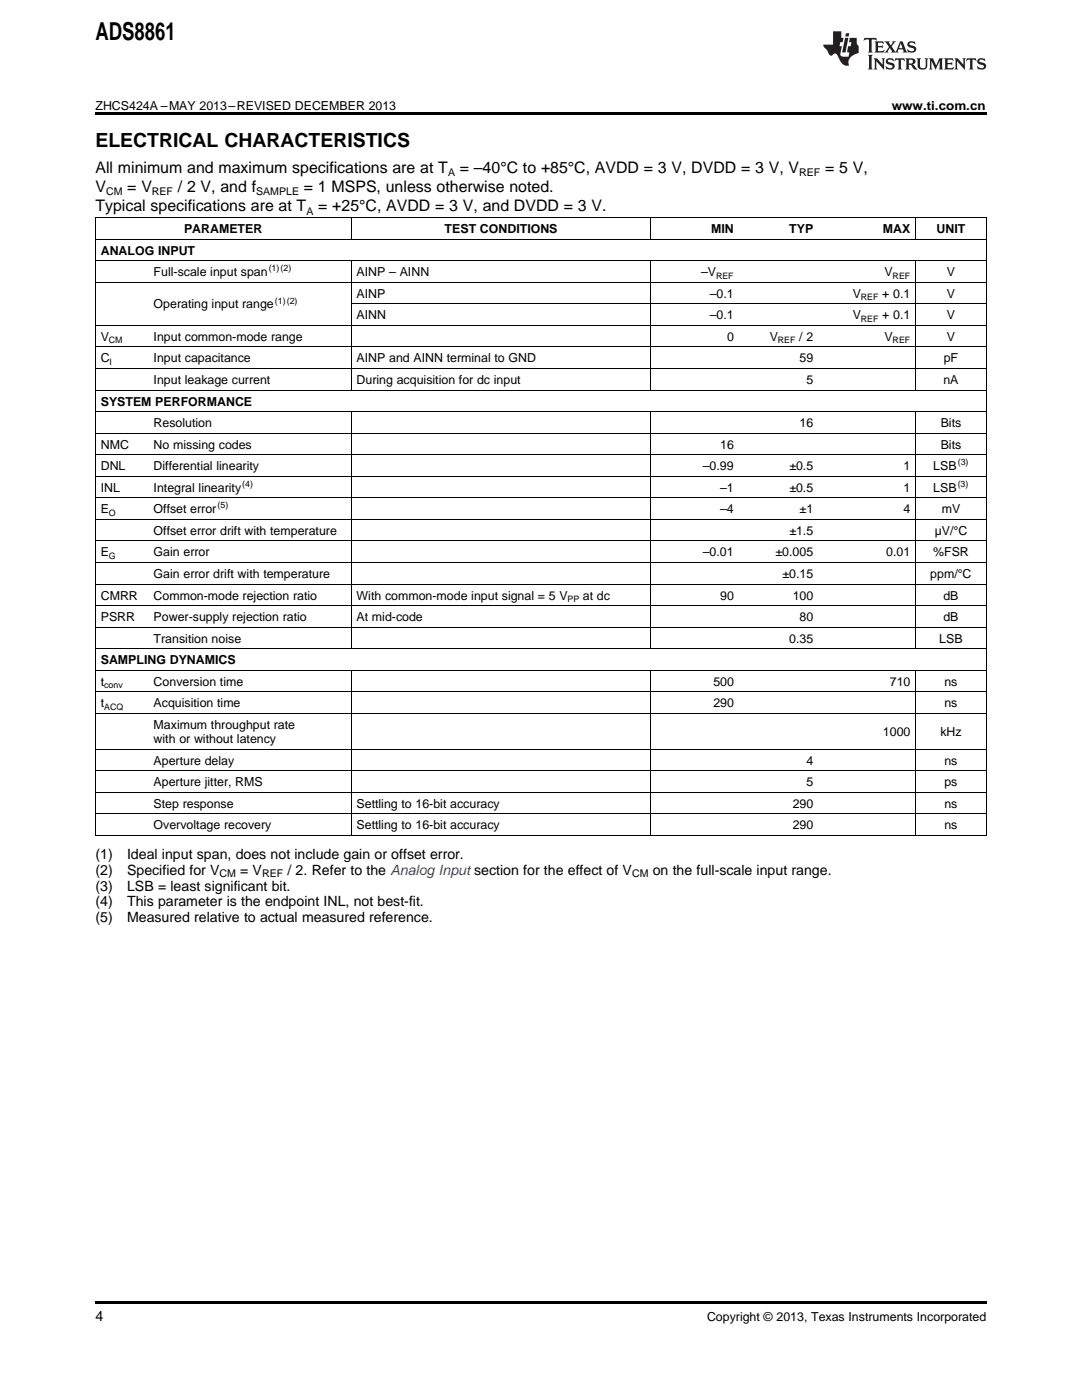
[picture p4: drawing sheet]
<svg xmlns="http://www.w3.org/2000/svg" width="216mm" height="279mm" viewBox="0 0 216 279" stroke-linecap="round" stroke-linejoin="round" font-family="sans-serif">
<defs><g id="words">
<text font-size="4.9" x="19" y="7.9">ADS8861</text>
<text font-size="3.9" x="19" y="29.3">ELECTRICAL CHARACTERISTICS</text>
<g font-size="3.2">
<text x="19" y="34.4">All minimum and maximum specifications are at T</text>
<text x="91.8" y="34.4">= –40°C to +85°C, AVDD = 3 V, DVDD = 3 V, V</text>
<text x="164.6" y="34.4">= 5 V,</text>
<text x="19" y="38.3">V</text>
<text x="25.4" y="38.3">= V</text>
<text x="35.5" y="38.3">/ 2 V, and f</text>
<text x="60.6" y="38.3">= 1 MSPS, unless otherwise noted.</text>
<text x="19" y="42.2">Typical specifications are at T</text>
<text x="63.5" y="42.2">= +25°C, AVDD = 3 V, and DVDD = 3 V.</text>
</g>
<g font-size="2.8">
<text x="19" y="171.4">(1)</text>
<text x="25.4" y="171.4">Ideal input span, does not include gain or offset error.</text>
<text x="19" y="174.6">(2)</text>
<text x="19" y="177.7">(3)</text>
<text x="25.4" y="174.6">Specified for V</text>
<text x="25.4" y="177.7">LSB = least significant bit.</text>
<text x="47.9" y="174.6">= V</text>
<text x="57.4" y="174.6">/ 2. Refer to the Analog Input section for the effect of V</text>
<text x="130.2" y="174.6">on the full-scale input range.</text>
<text x="19" y="180.9">(4)</text>
<text x="19" y="184.1">(5)</text>
<text x="25.4" y="180.9">This parameter is the endpoint INL, not best-fit.</text>
<text x="25.4" y="184.1">Measured relative to actual measured reference.</text>
<text x="19" y="263.6">4</text>
</g>
<g font-size="2.5">
<text x="19" y="21.9">ZHCS424A –MAY 2013–REVISED DECEMBER 2013</text>
<text x="177.9" y="21.9">www.ti.com.cn</text>
<text x="36.7" y="46.5">PARAMETER</text>
<text x="88.7" y="46.5">TEST CONDITIONS</text>
<text x="141.9" y="46.5">MIN</text>
<text x="157.5" y="46.5">TYP</text>
<text x="176.2" y="46.5">MAX</text>
<text x="186.9" y="46.5">UNIT</text>
<text x="20.1" y="50.8">ANALOG INPUT</text>
<text x="30.7" y="55.1">Full-scale input span</text>
<text x="71.2" y="55.1">AINP – AINN</text>
<text x="71.2" y="59.4">AINP</text>
<text x="139.9" y="55.1">–V</text>
<text x="141.6" y="59.4">–0.1</text>
<text x="170.1" y="59.4">V</text>
<text x="176" y="59.4">+ 0.1</text>
<text x="176.5" y="55.1">V</text>
<text x="188.9" y="55.1">V</text>
<text x="188.9" y="59.4">V</text>
<text x="30.7" y="61.6">Operating input range</text>
<text x="71.2" y="63.7">AINN</text>
<text x="141.6" y="63.7">–0.1</text>
<text x="170.1" y="63.7">V</text>
<text x="176" y="63.7">+ 0.1</text>
<text x="188.9" y="63.7">V</text>
<text x="20.1" y="68">V</text>
<text x="30.7" y="68">Input common-mode range</text>
<text x="145.1" y="68">0</text>
<text x="153.6" y="68">V</text>
<text x="159.5" y="68">/ 2</text>
<text x="176.5" y="68">V</text>
<text x="188.9" y="68">V</text>
<text x="20.1" y="72.3">C</text>
<text x="30.7" y="72.3">Input capacitance</text>
<text x="30.7" y="76.6">Input leakage current</text>
<text x="71.2" y="72.3">AINP and AINN terminal to GND</text>
<text x="71.2" y="76.6">During acquisition for dc input</text>
<text x="159.6" y="72.3">59</text>
<text x="160.9" y="76.6">5</text>
<text x="188.2" y="76.6">nA</text>
<text x="188.3" y="72.3">pF</text>
<text x="20.1" y="80.9">SYSTEM PERFORMANCE</text>
<text x="20.1" y="89.5">NMC</text>
<text x="30.7" y="85.2">Resolution</text>
<text x="30.7" y="89.5">No missing codes</text>
<text x="143.7" y="89.5">16</text>
<text x="159.6" y="85.2">16</text>
<text x="187.7" y="85.2">Bits</text>
<text x="187.7" y="89.5">Bits</text>
<text x="20.1" y="93.8">DNL</text>
<text x="30.7" y="93.8">Differential linearity</text>
<text x="140.3" y="93.8">–0.99</text>
<text x="157.5" y="93.8">±0.5</text>
<text x="180.3" y="93.8">1</text>
<text x="186.2" y="93.8">LSB</text>
<text x="20.1" y="98.1">INL</text>
<text x="30.7" y="98.1">Integral linearity</text>
<text x="143.7" y="98.1">–1</text>
<text x="157.5" y="98.1">±0.5</text>
<text x="180.3" y="98.1">1</text>
<text x="186.2" y="98.1">LSB</text>
<text x="20.1" y="102.4">E</text>
<text x="30.7" y="102.4">Offset error</text>
<text x="30.7" y="106.8">Offset error drift with temperature</text>
<text x="143.7" y="102.4">–4</text>
<text x="157.5" y="106.8">±1.5</text>
<text x="159.6" y="102.4">±1</text>
<text x="180.3" y="102.4">4</text>
<text x="186.5" y="106.8">µV/°C</text>
<text x="187.9" y="102.4">mV</text>
<text x="20.1" y="111.1">E</text>
<text x="30.7" y="111.1">Gain error</text>
<text x="140.3" y="111.1">–0.01</text>
<text x="154.8" y="111.1">±0.005</text>
<text x="176.8" y="111.1">0.01</text>
<text x="186.2" y="111.1">%FSR</text>
<text x="20.1" y="119.7">CMRR</text>
<text x="30.7" y="115.4">Gain error drift with temperature</text>
<text x="30.7" y="119.7">Common-mode rejection ratio</text>
<text x="71.2" y="119.7">With common-mode input signal = 5 V</text>
<text x="116.3" y="119.7">at dc</text>
<text x="143.7" y="119.7">90</text>
<text x="156.1" y="115.4">±0.15</text>
<text x="158.2" y="119.7">100</text>
<text x="185.6" y="115.4">ppm/°C</text>
<text x="188.2" y="119.7">dB</text>
<text x="20.1" y="124">PSRR</text>
<text x="30.7" y="124">Power-supply rejection ratio</text>
<text x="71.2" y="124">At mid-code</text>
<text x="159.6" y="124">80</text>
<text x="188.2" y="124">dB</text>
<text x="30.7" y="128.3">Transition noise</text>
<text x="157.5" y="128.3">0.35</text>
<text x="187.4" y="128.3">LSB</text>
<text x="20.1" y="132.6">SAMPLING DYNAMICS</text>
<text x="20.1" y="136.9">t</text>
<text x="30.7" y="136.9">Conversion time</text>
<text x="142.3" y="136.9">500</text>
<text x="177.6" y="136.9">710</text>
<text x="188.5" y="136.9">ns</text>
<text x="20.1" y="141.2">t</text>
<text x="30.7" y="141.2">Acquisition time</text>
<text x="142.3" y="141.2">290</text>
<text x="188.5" y="141.2">ns</text>
<text x="30.7" y="145.5">Maximum throughput rate</text>
<text x="30.7" y="148.3">with or without latency</text>
<text x="176.2" y="146.9">1000</text>
<text x="187.6" y="146.9">kHz</text>
<text x="30.7" y="152.6">Aperture delay</text>
<text x="160.9" y="152.6">4</text>
<text x="188.5" y="152.6">ns</text>
<text x="30.7" y="156.9">Aperture jitter, RMS</text>
<text x="30.7" y="161.2">Step response</text>
<text x="71.2" y="161.2">Settling to 16-bit accuracy</text>
<text x="158.2" y="161.2">290</text>
<text x="160.9" y="156.9">5</text>
<text x="188.5" y="156.9">ps</text>
<text x="188.5" y="161.2">ns</text>
<text x="30.7" y="165.5">Overvoltage recovery</text>
<text x="71.2" y="165.5">Settling to 16-bit accuracy</text>
<text x="158.2" y="165.5">290</text>
<text x="188.5" y="165.5">ns</text>
<text x="141.1" y="263.6">Copyright © 2013, Texas Instruments Incorporated</text>
</g>
<g font-size="2.1">
<text x="89.4" y="35.1">A</text>
<text x="159.5" y="35.1">REF</text>
<text x="21.2" y="38.9">CM</text>
<text x="30.3" y="38.9">REF</text>
<text x="51.1" y="38.9">SAMPLE</text>
<text x="61.1" y="42.8">A</text>
<text x="43.8" y="175.1">CM</text>
<text x="52.3" y="175.1">REF</text>
<text x="126.1" y="175.1">CM</text>
</g>
<g font-size="1.8">
<text x="53.6" y="54.1">(1)(2)</text>
<text x="142.9" y="55.6">REF</text>
<text x="171.8" y="59.9">REF</text>
<text x="178.1" y="55.6">REF</text>
<text x="54.9" y="60.6">(1)(2)</text>
<text x="171.8" y="64.2">REF</text>
<text x="21.7" y="68.5">CM</text>
<text x="155.2" y="68.5">REF</text>
<text x="178.1" y="68.5">REF</text>
<text x="21.9" y="72.8">I</text>
<text x="191.1" y="92.9">(3)</text>
<text x="43.4" y="101.5">(5)</text>
<text x="48.3" y="97.2">(4)</text>
<text x="191.1" y="97.2">(3)</text>
<text x="21.7" y="102.9">O</text>
<text x="21.7" y="111.5">G</text>
<text x="113.2" y="120.2">PP</text>
<text x="20.8" y="137.4">conv</text>
<text x="20.8" y="141.7">ACQ</text>
</g>
</g></defs>
<path d="M19 22.5h177.8v.5h-177.8zM19 259.7h177.8v.5h-177.8z" fill="#000"/>
<g fill="none" stroke="#000" stroke-width=".2">
<path d="M19 56.3h177.8M19 52h177.8M19 47.7h177.8M19 43.4h177.8M19.1 43.5v123.3M70 43.5v4.3M70 52.1v25.8M129.9 43.5v4.3M129.9 52.1v25.8M182.7 43.5v4.3M182.7 52.1v25.8M196.8 43.5v123.3"/>
<path d="M19 77.8h177.8M19 73.5h177.8M19 69.2h177.8M19 64.9h177.8M70.1 60.6h126.7M19 99.4h177.8M19 95.1h177.8M19 90.8h177.8M19 86.4h177.8M19 82.1h177.8M70 82.2v47.3M129.9 82.2v47.3"/>
<path d="M182.7 82.2v47.3M19 116.6h177.8M19 112.3h177.8M19 108h177.8M19 103.7h177.8M19 138.1h177.8M19 133.8h177.8M19 129.5h177.8M19 125.2h177.8M19 120.9h177.8M70 133.8v33M129.9 133.8v33"/>
<path d="M182.7 133.8v33M19 158.1h177.8M19 153.8h177.8M19 149.5h177.8M19 142.4h177.8M19 166.7h177.8M19 162.4h177.8"/>
</g>
<g fill="#231f20">
<path d="M172.5 7.6l-.1 .5 .4-.2h.6v.1v2.1l-.2 .4h.9l-.2-.4v-2.1l.1-.1h.5l.5 .2-.2-.5zM174.5 8.3l.2 .3v1.5l-.2 .4h1.8l.2-.6a1.04 1.04 0 0 1-1.3 .2v-.7h.6l.3 .2v-.6l-.3 .2h-.6v-.6l.8-.1 .4 .3-.2-.5zM176.5 8.3l.9 1.1-.9 1.1h.8l-.2-.2 .4-.7 .5 .7-.2 .2h1.5l-.2-.2 .2-.4h.9l.1 .4-.2 .2h1l-.3-.3-.7-1.9h-.5l-.9 2-.8-1 .9-1h-.8l.1 .3-.4 .5-.3-.6 .1-.2zM179.7 8.6l.4 1h-.7zM181.3 8.4a.63 .63 0 0 0-.2 .7 .63 .63 0 0 0 .6 .4l.6 .2 .1 .2a.75 .75 0 0 1-.7 .4 .75 .75 0 0 1-.6-.5l.1 .7 .1-.1a1.11 1.11 0 0 0 1.5-.6 1.13 1.13 0 0 0-1.2-.8l-.1-.4a1.04 1.04 0 0 1 1.2 .2l-.2-.5-.2 .1-.4-.2zM173.2 10.9l.2 .4v2.2l-.2 .4h1l-.3-.4v-2.2l.3-.4zM174.3 11.6l.3 .4v1.5l-.3 .4h.8l-.2-.4v-1.3l1.5 1.7v-1.9l.2-.4h-.7l.2 .4v.9l-1.1-1.3zM177 11.8a.62 .62 0 0 0-.2 .7 .62 .62 0 0 0 .6 .4l.6 .1 .1 .3a.76 .76 0 0 1-.7 .3 .76 .76 0 0 1-.7-.4l.2 .7 .1-.1a1.11 1.11 0 0 0 1.5-.6 1.13 1.13 0 0 0-1.2-.8l-.1-.4a1.04 1.04 0 0 1 1.2 .2l-.2-.6-.2 .1-.5-.1zM178.7 11.6l-.2 .6a.61 .61 0 0 1 .8-.3v1.6l-.2 .4h.9l-.2-.4v-1.6a.63 .63 0 0 1 .7 .3l-.1-.6zM180.6 11.6l.3 .4v1.5l-.3 .4h1l-.2-.2-.1-.8 .6 .2a.76 .76 0 0 0 1.2 .7l-1-1a.58 .58 0 0 0 .6-.5 .58 .58 0 0 0-.5-.6zM181.4 11.9h.1a.45 .45 0 0 1 .5 .1 .45 .45 0 0 1 .1 .5l-.8 .2zM182.9 11.6l.2 .2a2.17 2.17 0 0 0 .3 1.9 .99 .99 0 0 0 1.6-.6v-1.1l.2-.4h-.7l.2 .2a1.92 1.92 0 0 1-.2 1.8 .6 .6 0 0 1-.9-.5v-1.1l.2-.4zM185.4 11.6l.2 .4v1.5l-.2 .4h.7l-.2-.4v-1.4l.8 1.8 .8-1.8v1.4l-.2 .4h.9l-.2-.4v-1.5l.2-.4h-.8l-.6 1.5-.6-1.5zM188.4 11.6l.2 .4v1.5l-.2 .4h1.8l.1-.6a1.04 1.04 0 0 1-1.2 .1v-.6h.5l.4 .2v-.6l-.4 .2h-.5v-.7h.8l.3 .3-.1-.6zM190.5 11.6l.2 .4v1.5l-.2 .4h.7l-.2-.4v-1.3l1.5 1.7v-1.9l.2-.4h-.7l.2 .4v.9l-1.1-1.3zM192.9 11.6l-.1 .6a.61 .61 0 0 1 .7-.3l.1 1.6-.3 .4h1l-.3-.4 .1-1.6a.63 .63 0 0 1 .7 .3l-.1-.6zM195.2 11.8a.62 .62 0 0 0-.2 .7 .62 .62 0 0 0 .6 .4l.6 .1 .1 .3a.76 .76 0 0 1-.7 .3 .76 .76 0 0 1-.6-.4l.1 .7 .1-.1a1.11 1.11 0 0 0 1.6-.6 1.13 1.13 0 0 0-1.3-.8l-.1-.4a1.04 1.04 0 0 1 1.2 .2l-.1-.6-.2 .1-.5-.1z"/>
<path d="M166.2 6.3v2.6h-1.9v.4l.8 .9a.91 .91 0 0 0 1 .8 .56 .56 0 0 1 .5-.3 .56 .56 0 0 1 .5 .3l.4 .8a1.53 1.53 0 0 0 1.9 1.2 1.54 1.54 0 0 1 1-2.1l.9-.3v-1.4a1.52 1.52 0 0 1-.4-1.6h-1.3l-.2 .8h.5l-.2 .8h-.5l-.1 1v.2l.4 .1-.2 .8a1.93 1.93 0 0 1-1.6-.3l.3-1.8h-.5l.2-.8h.4l.2-.8h-.4v-1.3zM168.6 7.6l-.6 2.9h.7l.6-2.9zM168.8 6.6l-.1 .7h.6l.2-.7z"/>
</g>
<use href="#words"/>
</svg>
